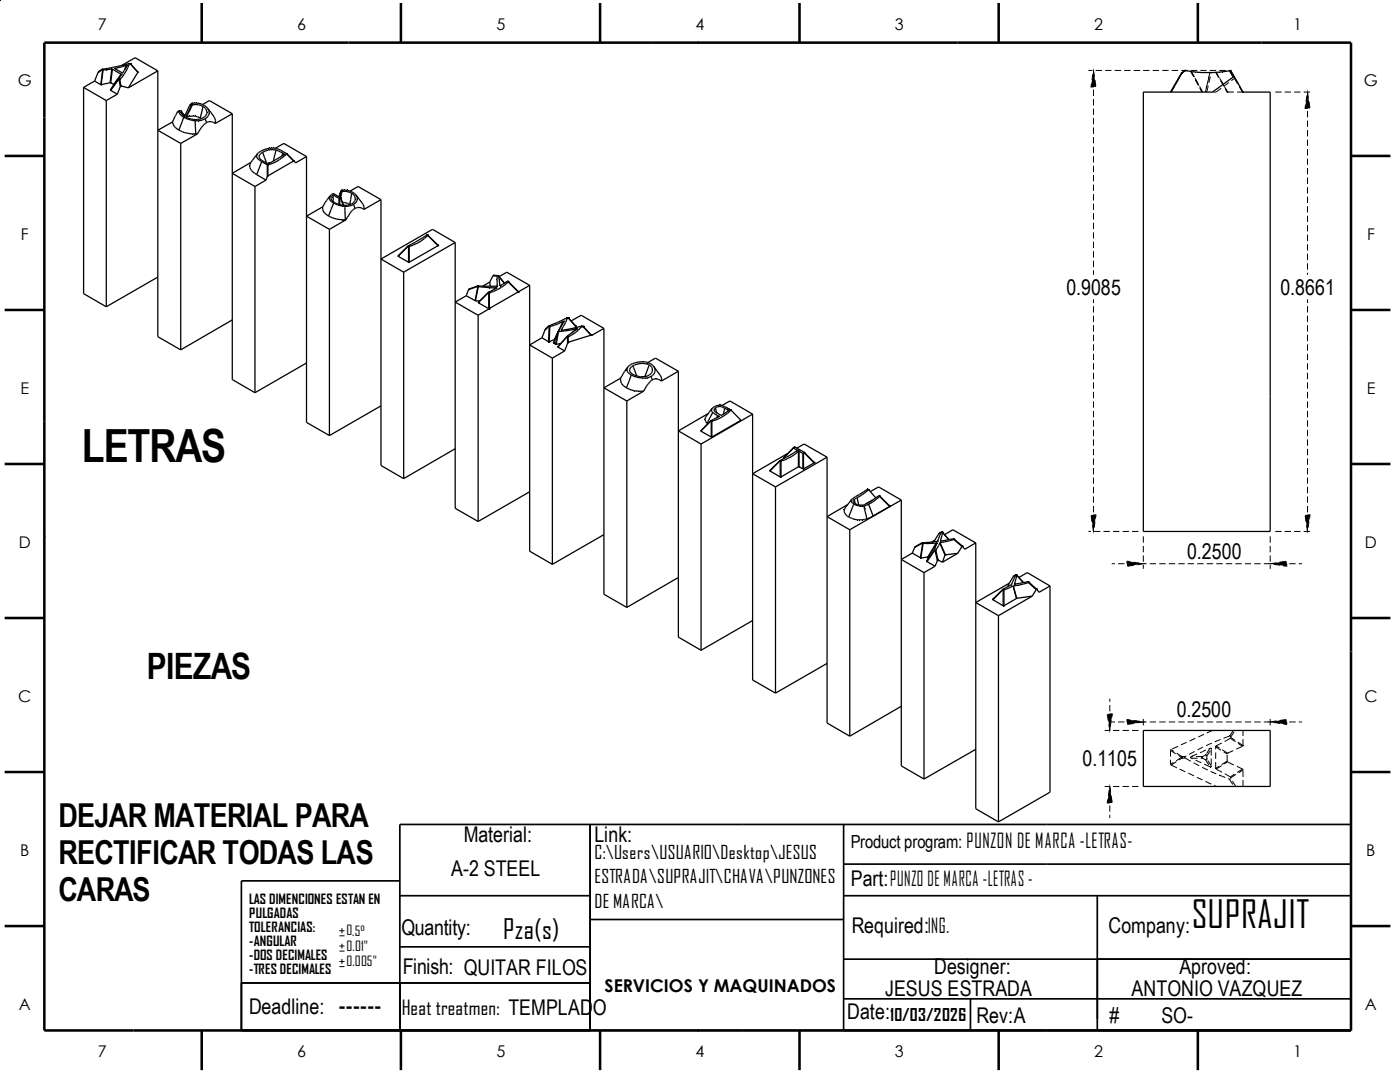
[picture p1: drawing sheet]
<svg xmlns="http://www.w3.org/2000/svg" width="279mm" height="216mm" viewBox="0 0 279 216" stroke-linecap="round" stroke-linejoin="round" font-family="sans-serif">
<defs><g id="words">
<text font-size="9.1" x="16.3" y="92.2">LETRAS</text>
<text font-size="7.5" x="237.9" y="185.2">SUPRAJIT</text>
<text font-size="7.3" x="29.3" y="135.6">PIEZAS</text>
<g font-size="6.6">
<text x="11.7" y="165.1">DEJAR MATERIAL PARA</text>
<text x="11.7" y="172.4">RECTIFICAR TODAS LAS</text>
<text x="11.7" y="179.7">CARAS</text>
</g>
<text font-size="5.4" x="100.4" y="187.4">Pza(s)</text>
<g font-size="4.3">
<text x="212.8" y="58.8">0.9085</text>
<text x="255.5" y="58.8">0.8661</text>
<text x="236.9" y="111.5">0.2500</text>
<text x="234.8" y="143.1">0.2500</text>
<text x="216" y="152.9">0.1105</text>
<text x="92.5" y="168.1">Material:</text>
<text x="118.7" y="168.1">Link:</text>
<text x="90" y="174.8">A-2 STEEL</text>
<text x="169.8" y="176.8">Part:PUNZO DE MARCA -LETRAS -</text>
<text x="80.1" y="186.6">Quantity:</text>
<text x="170" y="186.2">Required:ING.</text>
<text x="221.2" y="186.2">Company:</text>
<text x="80.4" y="194.4">Finish: QUITAR FILOS</text>
<text x="186.4" y="194.4">Designer:</text>
<text x="235.4" y="194.4">Aproved:</text>
<text x="49.7" y="202.3">Deadline: ------</text>
<text x="169.1" y="203.4">Date:</text>
<text x="176.7" y="198.7">JESUS ESTRADA</text>
<text x="225.8" y="198.7">ANTONIO VAZQUEZ</text>
<text x="194.9" y="204.1">Rev:A</text>
<text x="221.4" y="204.1">#</text>
<text x="231.8" y="204.1">SO-</text>
</g>
<text font-size="4" x="80.2" y="202.4">Heat treatmen: TEMPLADO</text>
<g font-size="3.7">
<text x="118.7" y="171.4">C:\Users\USUARIO\Desktop\JESUS</text>
<text x="118.7" y="176.3">ESTRADA\SUPRAJIT\CHAVA\PUNZONES</text>
<text x="118.7" y="181.1">DE MARCA\</text>
</g>
<text font-size="3.6" x="169.8" y="169.2">Product program: PUNZON DE MARCA -LETRAS-</text>
<text font-size="3.5" x="120.6" y="198">SERVICIOS Y MAQUINADOS</text>
<text font-size="3.4" x="177.7" y="203.7">10/03/2026</text>
<g font-size="3.2">
<text x="19.5" y="5.9">7</text>
<text x="59.3" y="5.9">6</text>
<text x="99.1" y="5.9">5</text>
<text x="138.8" y="5.9">4</text>
<text x="178.6" y="5.9">3</text>
<text x="218.4" y="5.9">2</text>
<text x="258.1" y="5.9">1</text>
<text x="3.6" y="17.1">G</text>
<text x="272.2" y="17.1">G</text>
<text x="4.1" y="47.9">F</text>
<text x="272.8" y="47.9">F</text>
<text x="4.1" y="78.6">E</text>
<text x="272.8" y="78.6">E</text>
<text x="3.7" y="109.3">D</text>
<text x="272.4" y="109.3">D</text>
<text x="3.6" y="140.1">C</text>
<text x="272.3" y="140.1">C</text>
<text x="4" y="170.8">B</text>
<text x="272.7" y="170.8">B</text>
<text x="3.8" y="201.5">A</text>
<text x="272.4" y="201.5">A</text>
<text x="19.5" y="210.9">7</text>
<text x="59.3" y="210.9">6</text>
<text x="99.1" y="210.9">5</text>
<text x="138.8" y="210.9">4</text>
<text x="178.6" y="210.9">3</text>
<text x="218.4" y="210.9">2</text>
<text x="258.1" y="210.9">1</text>
</g>
<g font-size="2.7">
<text x="49.7" y="183.2">PULGADAS</text>
<text x="49.7" y="180.4">LAS DIMENCIONES ESTAN EN</text>
<text x="49.7" y="191.6">-DOS DECIMALES</text>
<text x="49.7" y="188.8">-ANGULAR</text>
<text x="49.7" y="186">TOLERANCIAS:</text>
<text x="69.1" y="186.6">0.5°</text>
<text x="69.1" y="189.7">0.01&quot;</text>
<text x="49.7" y="194.4">-TRES DECIMALES</text>
<text x="69.1" y="192.8">0.005&quot;</text>
</g>
</g></defs>
<g fill="#000">
<path d="M19.4 14.4h.2zM19.5 14.3l.1 .1zM19.5 14.2l.1 .2zM19.6 14.2v.1zM20.1 16.9v.1zM20.2 16.9v.1zM20.2 16.9l-.1 .1zM20.4 13.7v.1zM20.3 13.7l.1 .1zM20.3 13.8h.1zM20.4 13.8l.1 .1zM20.2 13.8h.2z"/>
<path d="M20.4 13.8h.1zM20.3 13.9l.1-.1zM20.4 13.9l-.1 .1zM20.5 13.9l-.1 .2zM20.5 13.9v.2zM21.2 13.9v.2zM21.4 13.7v.1zM21.8 13.8v.2zM22.1 16.4l-.1 .1zM22 16.4v.1zM22.1 16.4v.1zM22.1 18l-.1 .1z"/>
<path d="M21.9 18.1l.2-.1zM21.9 18h.2zM22.1 18l.1-.1zM21.9 17.9h.2zM22.1 17.9l.1 .1zM22.3 13.7v.1zM22.4 13.7v.1zM22.4 13.5l.1 .1zM22.7 16.9l.1 .1zM22.7 16.9h.1zM22.6 16.9h.1zM22.7 16.9l.1-.1z"/>
<path d="M22.8 16.8h-.1zM22.7 16.8h.1zM22.9 13.5v.2zM22.8 13.6l.1 .1zM22.9 13.7h.2zM22.8 13.7h.1zM22.9 13.7l.2-.1zM22.9 13.8v-.1zM22.9 13.5l.1 .1zM23.5 13.3v.1zM23.5 15.8l.2-.1zM23.7 15.7h.1z"/>
<path d="M23.6 15.8l.1-.1zM23.6 15.9l.1-.1zM23.7 13.5l.1 .1zM23.8 15.8l-.1 .2zM23.8 15.8v.2zM23.9 15.8v.2zM23.9 15.8l.1 .2zM23.9 17.2l.1 .1zM23.9 17.1l.1 .1zM24 17l.1 .1zM24 17.1h.1zM24 17.1l.1 .1z"/>
<path d="M24.1 17v.1zM24.1 17.1v.2zM24.2 14.8l.1-.1zM24.2 14.9h.1zM24.2 14.9l.1-.1zM24.1 14.9h.1zM24.3 14.8l-.1 .1zM24.3 14.7l-.1 .2zM24.4 14.5l-.1 .1zM24.4 15.4l.1 .1zM24.4 14.5v.1zM24.4 14.5l.1 .1z"/>
<path d="M24.5 14.5v.1zM24.5 14.5l.1 .1zM24.6 13v.1zM24.8 14.8l.1 .1zM24.8 14.1h.1zM25.1 13.6l.1 .1zM25.1 14.2l.2 .1zM25.1 12.9l.1 .1zM25.2 12.9v.1zM25.3 12.9v.1zM25.3 13h.1zM25.4 12.9l-.1 .1z"/>
<path d="M25.4 13.1h.1zM25.2 13.1h.2zM25.4 13.1l.1-.1zM25.4 13.1v-.1zM25.5 13.5l.1 .1zM25.7 12.6v.1zM25.7 12.5v.2zM25.9 12.6l-.1 .1zM25.8 12.6v.1zM25.8 12.5v.2zM25.8 12.7h.2zM25.7 12.7h.1z"/>
<path d="M25.8 12.7l.1-.1zM25.7 12.8l.1-.1zM26.1 12.7h-.1zM26.1 12.6l-.1 .1zM26.2 12.7l-.2 .1zM26.1 12.7l-.1 .1zM26.1 12.8l.1-.1zM26.2 12.7l-.1 .1zM26.1 12.7v.1zM26.1 12.8h.1zM26 12.8h.1zM26 12.9l.1-.1z"/>
<path d="M27.5 14.4l.1-.1zM27.6 14.4h.1zM27.4 14.4h.2zM217.6 17.4h.1zM218.2 14.1l.5 3.3h-1zM218.2 13.5l-.1 .6zM218.2 13.5l.1 .6zM235.7 14.4l.1 .1zM235.7 14.5l.1 .1zM235.8 14.4v.2zM235.8 14.6l.1 .1zM235.8 14.6v.1z"/>
<path d="M235.8 14.4v.1zM235.8 14.5l.2-.1zM235.9 14.4l-.1 .2zM235.9 14.6l.1-.1zM235.9 14.4v.2zM236.5 13.9v.2zM236.5 14.1v.1zM237.2 14.2v.1zM238.6 14.4v.1zM239.3 14.4v.2zM239.9 14.5v.1zM240.6 14.5v.1z"/>
<path d="M241.3 14.5v.1zM242 14.5v.1zM242.7 14.4v.2zM243.4 14.4v.1zM244.1 14.3v.1zM244.7 14.2v.2zM245.4 14.1v.1zM245.5 14.1v.1zM245.6 14.1v.1zM245.6 13.9v.2zM246.1 15.2v.2zM246.2 15.2v.1z"/>
<path d="M246.3 15.2v.2zM246.3 15.4l.1-.1zM246.4 15.5l.1-.1zM246.6 15.8l.1-.1zM260.9 18.4l.6 3.2h-1.1zM260.9 17.8v.6zM34.4 24.8h.1zM34.5 23.7l.2 .1zM34.7 25.3l.1-.1zM34.9 23h.2zM35.1 25.5l-.1 .1zM35.1 22.8v.1z"/>
<path d="M35.1 22.7h.1zM35.3 25.8v-.1zM35.3 22.4h.1zM35.5 22.1l.1 .2zM35.5 22.1l.1 .1zM35.6 22l.1 .1zM35.6 22.1h.1zM35.7 22.1l.1 .1zM35.6 22.3h.1zM35.7 22v.1zM35.8 22v.1zM35.7 22l.1 .1z"/>
<path d="M35.6 22.6h.2zM35.8 22.9l.1-.1zM36 26.1v.1zM36.1 22v.1zM36.2 22l-.1 .1zM36.2 22.2l.1-.1zM36 22.2h.2zM36 22.5h.2zM36.2 23.2v-.1zM36.2 22.8l.1-.1zM36.2 22.5l.1-.1zM36.2 22.5h.2z"/>
<path d="M36.4 26.3v.1zM36.4 22.9v.1zM36.4 22.9v.2zM36.7 23.2v.1zM36.7 23.2h.1zM37.1 23.2l.2-.1zM37.2 23.2l-.1 .1zM37 23.3l.2-.1zM37.2 23.2v.2zM37.3 26.5l-.1 .2zM37.3 23.5v.1zM37.5 23.8v.1z"/>
<path d="M37.5 22.1l.1 .1zM37.7 26.6l-.1 .2zM37.8 23.7l-.1 .1zM37.8 23.7v.1zM37.8 20.9l.1 .1zM37.9 23.1v.1zM37.8 21.9l.1 .1zM37.9 20.8l.1 .1zM38 23.9v.1zM38.1 20.7v.1zM38.1 26.7v.1zM38.2 21.4h.1z"/>
<path d="M38.2 23.7l-.1 .2zM38.2 20.5l.1 .1zM38.3 20.6l.1 .1zM38.1 20.6l.2 .1zM38.3 20.7h.1zM38.3 20.5v.1zM38.2 20.9h.1zM38.2 21l.1-.1zM38.4 20.8l-.1 .1zM38.3 20.9v.1zM38.4 20.9l-.1 .1zM38.4 20.9v.1z"/>
<path d="M38.4 26.7v.1zM38.5 24l-.1 .2zM38.6 23.8v.2zM38.7 23v.2zM38.7 26.7v.1zM38.8 20.4v.2zM38.8 20.7v.2zM39 23.1v.1zM39 23.9v.1zM39.2 20.7v.2zM39.3 20.4v.2zM39.4 23.2v.1z"/>
<path d="M39.4 23.8l.1 .2zM39.6 24.1v.1zM39.7 20.8l-.1 .1zM39.6 26.2h.1zM39.8 23.8l.1 .1zM39.9 20.5v.2zM39.8 25.7l.2 .1zM40 24v.2zM40.1 23.6l.1-.1zM40.2 20.9l-.1 .1zM40.1 20.9v.1zM40.2 23.7l.1 .1z"/>
<path d="M40.4 23.9l.1 .1zM40.3 25.1h.2zM40.6 24.8h.1zM40.9 21.3l-.1 .1zM40.9 23.3v.1zM40.9 23.3l.1 .1zM40.8 24.6l.1 .1zM41 21.7l.1-.1zM41 23.9h.1zM41 24.5l.1 .1zM41.1 23l.1 .1zM41.2 21.2l-.1 .1z"/>
<path d="M41.1 23.6l.1 .1zM41.2 21.9h.1zM41.2 21.9l.1-.1zM41.2 22.7l.2 .1zM41.3 22.4h.1zM41.4 23.3l.1 .1zM41.4 24.3v.1zM41.4 21.6l.2-.1zM41.5 24.2l.1 .1zM41.6 23l.1 .1zM41.7 22l.1-.1zM41.7 22.4h.2z"/>
<path d="M41.7 22.7h.2zM41.7 24.1v.2zM42 24.1v.2zM42.2 24.2v.1zM42.7 24.3l-.1 .1zM42.8 23.5l.1-.1zM43 24h.1zM49.7 33.1h.1zM49.7 33.4h.2zM49.8 32.7l.1 .1zM49.9 33.8l.1-.1zM50.1 34.1l.1-.1z"/>
<path d="M50.5 34.3l-.1 .1zM50.4 34.4l.1-.1zM50.8 31.4l.1 .1zM50.8 34.6v.1zM51.1 31.4h.1zM51.1 31h.1zM51.3 30.6h.1zM51.4 31.8l.1-.1zM51.5 30.4h.1zM51.6 31.1l.1 .1zM51.6 31.2h.1zM51.6 31.5h.1z"/>
<path d="M51.7 30.7l.1 .2zM51.7 30.8l.1 .1zM51.9 32l-.1 .1zM51.8 30.1l.1 .2zM52 30.5l.1 .1zM52.2 32h-.1zM52.4 29.8l.1 .2zM52.5 32.2v.1zM52.8 29.7l.1 .1zM52.9 30v.1zM53.3 29.5v.2zM53.4 32.9l-.1 .1z"/>
<path d="M53.3 35.2h.1zM53.4 32.7l-.1 .1zM53.4 32.7v.1zM53.4 32.9v.1zM53.4 32.9l.1 .1zM53.3 35.1h.1zM53.3 35.1l.1 .1zM53.5 32.7v.1zM53.5 32.9v.1zM53.4 35l.1 .1zM53.5 32.4v.2zM53.5 32.7l.1 .1z"/>
<path d="M53.6 29.8v.1zM53.5 29.8l.1 .1zM53.7 29.5v.1zM53.8 32.3v.2zM53.9 29.8v.1zM54.1 29.4v.1zM54.3 32.6v.2zM54.3 29.7v.1zM54.6 29.4v.1zM54.7 29.8v.1zM55.1 31.8v.2zM55.6 30l-.1 .1z"/>
<path d="M55.8 31.8l.1 .2zM55.9 31.4l.1 .1zM56 30.2v.1zM56 29.8v.2zM56.5 31.3l.1 .2zM56.8 30.8l.1 .1zM56.8 30.8h.1zM56.6 30.7l.2 .1zM56.8 30.8l.1-.1zM56.6 30.8h.2zM56.9 30.6l-.1 .1zM56.6 30.8l.2-.1z"/>
<path d="M57.2 30.7l.2 .1zM57.1 30.6l.1 .1zM57.2 30.7h.2zM57.2 30.7l.2-.1zM57.1 30.7h.1zM57.3 30.6l-.1 .1zM57.3 30.6h-.1zM58.6 32v.1zM58.8 32l-.1 .1zM58.7 32v.1zM58.7 32.2l.1-.1zM58.7 32.1l.1-.1z"/>
<path d="M65.6 39.6h.1zM65.7 39.1l.1 .1zM65.9 40h-.1zM65.9 39.5l.1 .1zM65.9 39.6h.1zM66 39.2h.1zM66.1 38.7l.1 .1zM66 40l.2-.1zM66.2 39l.1 .1zM66.4 38.5v.2zM66.4 38.5l.1 .2zM66.5 38.5v.1z"/>
<path d="M66.4 39.8l.1-.1zM66.4 39.5h.1zM66.6 38.5l-.1 .2zM66.5 38.5v.2zM67.7 39.6l-.1 .2zM67.7 39.6v.2zM67.6 38.7h.2zM67.8 39.6v.2zM67.8 39.6l.1 .2zM67.8 38.4h.1zM67.9 39.5l.2-.1zM68 39.5v.1z"/>
<path d="M68 39.5l.1 .1zM67.9 39.5h.1zM68 39.5h.1zM68 39.5l.1-.1zM68 39.2h.2zM67.9 38.5l.2 .1zM68 38l.1 .1zM68.2 38.6l.1 .1zM68.1 37.9l.1 .1zM68 38h.2zM68.2 38h.1zM68.1 38.2l.1-.1z"/>
<path d="M68.2 38.1h.1zM68.2 37.8v.1zM68.1 37.8l.1 .1zM68.1 37.9h.1zM68.2 38.1l-.1 .2zM68.2 38.3v-.1zM68.2 38.2v.1zM68.5 38.1v.1zM68.7 37.8v.1zM69 38.1v.1zM69.3 37.8v.2zM69.5 38.1l-.1 .2z"/>
<path d="M69.4 38.1v.2zM69.8 38l-.1 .1zM69.9 38.3l-.1 .1zM70.3 38.1l-.1 .2zM70.5 38.8l.1-.1zM70.8 38.5l-.1 .1zM70.8 39.2h.2zM70.9 39.8h.1zM70.9 39.8l.1-.1zM71 38.9l.1-.1zM71.2 39.1h.1zM71.3 39.4h.1z"/>
<path d="M71.3 39.7h.1zM71.3 39.7l.1 .1zM71.5 39.8l.2-.1zM260.3 21.7l.1-.1zM64.3 41.8h.1zM64.5 42.3h.1zM64.5 40.8l.1 .1zM64.8 42.5l-.1 .1zM64.9 42.8l.1-.1zM65.1 39.9l.1 .1zM65.2 43l.1-.1zM65.9 43.3l-.1 .1z"/>
<path d="M66.1 40.3h.1zM66.3 43.4l-.1 .2zM66.4 40h.1zM66.4 40.3h.1zM66.7 43.6l-.1 .1zM67 40.7l-.1 .2zM67.1 43.7v.1zM67.1 40.6v.1zM67.4 40.9v.1zM67.5 43.8v.1zM67.6 40.8v.1zM67.9 41l-.1 .1z"/>
<path d="M68 43.8v.1zM68.1 40.9l-.1 .1zM68.3 43.9v.1zM68.3 41.1v.1zM68.4 40.3v.1zM68.5 40.9v.2zM68.6 40.3v.1zM68.6 43.9v.1zM68.8 40.3v.1zM69 41v.1zM69.4 40.4l-.1 .2zM69.3 41.1l.1 .2z"/>
<path d="M69.3 41.1v.2zM69.4 40.9v.2zM69.6 40.5v.1zM69.5 42.9l.1 .1zM69.8 40.9v.1zM69.9 42.2l.1 .1zM69.9 42.3h.1zM70.1 40.7v.2zM70.1 40.7l.1 .2zM70.1 41v.1zM70.1 42.1v.1zM70.2 41.9l.1 .1z"/>
<path d="M70.5 40.5l.1 .1zM70.5 41.7l.1 .1zM70.7 40.2l.1 .1zM70.9 40h.1zM70.9 40.6h.1zM71 41.4v.1zM71.1 40.3h.1zM71.1 40.3l.1 .1zM71.2 41.3v.1zM71.2 40h.2zM71.2 40l.2 .1zM71.3 41.3l.1 .1z"/>
<path d="M71.6 41.3v.1zM71.8 41.3v.1zM72.5 40.6l-.1 .1zM72.6 41.2h.2zM79.4 51.1h.1zM79.3 51.1h.1zM79.3 51l.1 .1zM79.5 51.1l-.1 .1zM79.3 51.2l.2-.1zM79.3 51l.2 .1zM79.4 51l.1 .1zM81.3 49l.1 .1z"/>
<path d="M81.4 49.1h.2zM81.3 49.1h.1zM81.5 49l-.1 .1zM81.4 49.2v-.1zM81.4 49.1v.1zM81.5 49.1v.2zM81.5 52.3v.2zM81.6 49.2v.1zM81.6 52.4v.1zM81.6 52.3l.1 .2zM81.7 49.2v.1zM82.1 48.7l.1 .2z"/>
<path d="M82.1 48.7l.1 .1zM82.5 48.9v.1zM82.8 48.3l.1 .1zM83.2 48.6l.1 .1zM83.6 47.9l.1 .1zM84 48.1l.1 .1zM84.4 47.4l.1 .1zM84.7 47.6l.1 .1zM85.2 46.7v.2zM85.1 46.8l.1 .1zM85.3 46.7v.2zM85.4 46.9h.1z"/>
<path d="M85.4 46.9l.1-.1zM85.4 47l.1 .1zM85.4 47h.2zM85.3 46.9l.1 .1zM85.4 46.9l.2 .1zM85.4 46.9h.2zM85.3 46.9h.1zM85.5 46.9h-.1zM85.3 47l.1-.1zM87.4 48.9h.1zM87.3 49l.1-.1zM87.4 49l.1-.1z"/>
<path d="M87.3 49h.1zM87.4 49h.1zM87.3 48.9l.1 .1zM87.4 49l.1 .1zM93.4 57.7l.1 .1zM93.4 57.7h.2zM93.5 57.7h.1zM93.5 57.6l.1 .1zM93.6 57.6v.1zM95.2 57l.1 .1zM95.3 57.1l.1 .1zM95.3 57.1h.1z"/>
<path d="M95.2 57.1h.1zM95.3 57.1l.1-.1zM95.3 57.1l-.1 .1zM95.3 56.9v.2zM95.2 56.9l.1 .2zM95.2 57.2l.1-.1zM95.5 57.2l-.1 .1zM96.6 57.1v.1zM96.6 57.3v.1zM97.4 58.3h.1zM97.5 58.3l.1 .1zM97.3 58.3h.2z"/>
<path d="M97.5 58.3l-.1 .1zM97.5 58.3h.1zM97.5 58.4l-.1 .1zM97.6 58.4l-.1 .1zM97.6 58.4v.1zM97.7 58.4l-.1 .1zM97.7 58.4v.1zM97.8 57.4v.1zM97.8 57.4l-.1 .1zM97.8 57.1v.1zM98.3 54.9l.1 .1zM98.3 54.9h.1z"/>
<path d="M98.4 54.8v.1zM98.4 54.8l.1 .1zM98.5 58.2l.1 .1zM98.9 57.3v.1zM99 57.3v.1zM99 57.5l.1 .1zM99 57.5h.1zM98.9 57.4l.1 .1zM99 57.4h.1zM98.9 57.5l.1-.1zM99 57.4l-.1 .2zM99.1 57.3l-.1 .1z"/>
<path d="M99.1 55.8h.1zM99.2 57.1v.1zM99.2 57.1l.1 .1zM99.1 54.9l.1 .1zM99.1 55h.1zM99.1 56.4h.1zM99.1 57l.1 .1zM99.2 57.1h.2zM99.3 54.9v.1zM99.2 54.9l.1 .1zM99.3 57.8v.1zM99.4 54.9v.1z"/>
<path d="M99.6 55l-.1 .1zM99.6 54.9l-.1 .2zM99.4 55.1h.1zM99.7 56.3h.1zM99.7 57h.1zM99.7 57.1l.1-.1zM99.8 57l-.1 .1zM99.8 57v.1zM99.9 57v.1zM100 57.4l.1 .1zM100.3 56.7l.1 .1zM100.8 56.4v.2z"/>
<path d="M101.2 56v.1zM101.2 56l.1 .1zM101.3 56v.1zM101.4 56.2l.2 .1zM101.3 56.2h.1zM101.4 56.2h.2zM101.4 56.2l.2-.1zM101.3 56.3l.1-.1zM101.4 56.2l.1-.1zM103.5 58.1l-.1 .1zM103.4 58.1v.2zM103.5 58.1v.1z"/>
<path d="M103.3 58.3l.2-.1zM103.5 58.2h.1zM103.3 58.2h.2zM103.5 58.2l.1 .1zM103.3 58.2l.2 .1zM94.8 60v.2zM94.9 60l-.1 .2zM95.5 60.4l-.1 .1zM95.3 60.5l.2-.1zM95.3 60.4h.2zM95.5 60.4l.1-.1zM95.3 60.3h.2z"/>
<path d="M95.5 60.3l.1 .1zM95.4 60.2l.1 .1zM97.6 61.6v.1zM97.6 61.6l-.1 .1zM97.6 61.6l.1 .1zM97.6 61.5l.1 .1zM108.6 65.7l.2 .1zM108.7 65.7l.1 .1zM108.7 65.7h.1zM108.7 65.6l.1 .1zM108.8 65.6v.1zM109.4 64.9l.1 .1z"/>
<path d="M109.5 65l.1 .1zM109.4 65h.1zM109.4 65.1h.1zM109.5 65.1l.1-.1zM109.5 65.1l-.1 .1zM109.4 65.2l.1-.1zM109.5 68.2v.1zM109.5 68.2l-.1 .1zM109.6 68.2v.1zM109.6 68.2l-.1 .1zM109.6 65.2v.1zM109.7 65.2l-.1 .1z"/>
<path d="M109.7 65.2v.1zM110.4 64.7v.1zM110.4 68.5l.2-.1zM110.3 68.5l.1-.1zM110.3 68.4h.1zM110.4 68.4h.2zM110.4 68.4l.2 .1zM110.5 68.5h-.1zM110.4 68.5h.1zM110.7 64.9v.1zM110.6 67.6l.1 .1zM110.7 67.6v.1z"/>
<path d="M110.9 68.7v.1zM110.9 68.7l-.1 .1zM111 68.7v.1zM111 68.7l-.1 .1zM111.3 64.3v.2zM111.2 66.4l.1 .1zM111.2 69.3h.1zM111.3 69.3l.1-.1zM111.2 69.3l.1-.1zM111.3 69.2h.2zM111.2 69.2h.1zM111.3 69.2l.2 .1z"/>
<path d="M111.2 69.1l.1 .1zM111.3 69.1v.1zM111.3 69.2l.1 .1zM111.3 66.1h.1zM111.4 66.1l.1 .1zM111.4 66.1v.2zM111.5 66.2l-.1 .1zM111.5 64.6l.1 .1zM111.8 65.5v.1zM111.8 65.8l.2 .1zM112 65.9l.1-.1zM111.9 65.9h.1z"/>
<path d="M112.1 65.8l-.1 .1zM112 65.9l-.1 .1zM112 65.9v.1zM112.1 65.9l-.1 .1zM112.1 65.9v.1zM112.1 63.9l.1 .2zM112.1 64.9l.1 .1zM112.4 64v.1zM112.4 65.2h.2zM112.5 64v.1zM112.4 64l.1 .1zM112.5 64.2h.1z"/>
<path d="M112.5 64.1h.1zM112.4 64.2l.1-.1zM112.5 64.1l-.1 .1zM112.6 64l-.1 .1zM112.6 66v.2zM112.9 64.4h.1zM113.1 63.3v.2zM113 63.3l.1 .2zM113.2 63.3v.2zM113 67.1h.2zM113.2 67.1h.1zM113 67.2l.2-.1z"/>
<path d="M113.2 67.2l-.1 .1zM113.1 67.3l.1-.1zM113.2 63.5h.1zM113.2 63.5l.1-.1zM113.1 63.5h.1zM113.3 63.3l-.1 .2zM113.2 63.5h-.1zM113.3 67.2l-.1 .2zM113.3 67.2v.2zM113.2 68.4l.1 .1zM113.3 67.2l.1 .2zM113.2 68.3l.1 .1z"/>
<path d="M113.4 63.3v.1zM113.4 65.7v.1zM113.4 67.2v.2zM113.3 68.2l.1 .1zM113.2 68.2l.2 .1zM113.5 63.3l-.1 .1zM113.5 63.3l-.1 .2zM113.5 63.5v-.1zM113.5 63.3v.2zM113.5 63.5h.1zM113.3 63.5h.2zM113.5 63.5l.1-.1z"/>
<path d="M113.5 63.5h-.1zM113.7 66.7l.1 .1zM113.8 65.9v.1zM114.1 66.8l.1 .2zM114.4 66.2l.1 .1zM114.8 66.4l.1 .1zM114.9 65.1l.1-.1zM114.8 65.2l.1-.1zM114.9 65.1h.1zM114.8 65.1h.1zM114.9 65.1l.1 .1zM114.9 65.5v.1z"/>
<path d="M115 65.5v.1zM115.1 65.5v.1zM115.1 65.7h.1zM115.1 65.7l.1-.1zM115 65.6l.1 .1zM115.1 65.6h.1zM115.1 65.6l.1-.1zM115 65.7l.1-.1zM115.2 65.5l-.1 .1zM115.1 65.6l-.1 .1zM115.4 65.8l.1 .1zM115.4 65.8l.1 .2z"/>
<path d="M116 65v.1zM116.1 65.2h.1zM116.1 65.2l.1-.1zM116 65.2h.1zM116.1 65.1h.1zM116.2 65l-.1 .1zM116 65.2l.1-.1zM116.1 65.1l.1-.1zM116.1 65v.1zM116.1 65.1l-.1 .1zM116.4 65v.2zM116.4 65.2l-.1 .1z"/>
<path d="M116.5 65.1l-.1 .1zM116.4 65.2l.1-.1zM116.5 65l-.1 .2zM116.4 65.2h.1zM116.5 65.2l.1 .1zM116.5 65.2h.1zM116.3 65.2h.2zM116.5 65.2v-.1zM118 66.8v.1zM118 66.9l.1-.1zM118.1 66.8l-.1 .1zM118.1 66.8v.1z"/>
<path d="M123.7 76h.2zM124 74.9l.1 .1zM124.2 74.5h.2zM124.4 77.1l.1-.1zM124.3 77.1l.2-.1zM124.5 74l.1 .1zM124.7 73.9l.1 .1zM125 73.9h.1zM125 73.6h.1zM125.1 74.2l.1-.1zM125.1 73.3l.1 .1zM125.3 73.1v.1z"/>
<path d="M125.4 74.4l-.1 .1zM125.5 76.1l.1 .1zM125.5 72.8l.1 .1zM125.6 72.8v.1zM125.6 74.6v.1zM125.6 74.7v-.1zM125.5 73.7l.1 .1zM125.6 74.2h.1zM125.7 77.7v.2zM125.7 73.3l.1 .1zM125.9 73.1l.1 .1zM125.9 74.6l.1-.1z"/>
<path d="M126 74.5l-.1 .1zM126.5 75.1v.1zM126.6 78v.1zM126.6 72.3v.1zM126.5 72.7l.1 .2zM126.7 74.9l-.1 .1zM126.9 72.6v.1zM127 75.2v.2zM127 75v.1zM127 72.2l.1 .1zM127.4 75.1v.1zM127.5 75.4v.1z"/>
<path d="M127.5 75.4l-.1 .1zM127.5 78.1v.1zM127.5 72.1l.1 .1zM127.6 72.4v.2zM127.8 75.2v.1zM128.1 72.4v.1zM128.3 75.4v.2zM128.4 72.1v.1zM128.4 72.4v.1zM128.6 75.1v.2zM128.6 77.6h.1zM128.8 75.4v.2z"/>
<path d="M128.9 72.1v.1zM128.9 75.1v.1zM128.8 77.1l.1 .1zM129.1 74l.1 .1zM129.2 72.5v.1zM129.1 76.7l.1 .1zM129.2 75.4v.1zM129.3 72.2v.1zM129.3 75v.1zM129.4 72.6v.1zM129.3 76.4l.2 .1zM129.6 75.3l.1 .1z"/>
<path d="M129.7 74.8l.1 .1zM129.7 74.8h.1zM129.7 72.8v.1zM129.6 76.1l.1 .1zM129.8 75.9v.2zM129.9 74.5l.1 .1zM130 73l-.1 .1zM130.1 74.3l.1 .1zM130.2 73.2l-.1 .1zM130.1 73.3l.1-.1zM130.2 74l.1 .1zM130.2 73.8h.1z"/>
<path d="M130.2 73.8l.1-.1zM130.3 72.7l-.1 .2zM130.2 72.9l.1-.1zM130.2 74.9l.1 .1zM130.5 73.2l.1-.1zM130.5 74.7l.1 .1zM130.5 75.5l.1 .1zM130.6 73.4h.2zM130.6 74.4h.2zM130.6 74.4l.1 .1zM130.7 73.8l.2-.1zM130.7 74.1h.2z"/>
<path d="M130.7 75.5v.1zM131 75.5v.1zM131.2 75.5v.1zM131.5 75.6v.1zM131.8 75.7l-.1 .2zM131.8 75l.1-.1zM131.8 75l.2-.1zM132 75.5l.2-.1zM139.9 86l-.1 .1zM139.7 86.1l.2-.1zM139.7 86h.2zM139.9 86h.1z"/>
<path d="M139.7 85.9l.2 .1zM139.8 85.9h.1zM140.6 83.7h.1zM140.6 83.3l.2 .1zM140.7 83.3l.1 .1zM140.8 84.2v-.1zM140.7 84.2l.1-.1zM141.6 83.2l.1 .1zM141.8 83.9h.1zM141.7 83.9h.2zM141.9 83.9l.1 .1zM141.7 84h.2z"/>
<path d="M141.9 84l.1-.1zM141.9 84l-.1 .1zM141.9 87.2v.1zM141.9 81.9h.1zM141.9 81.7l.1 .1zM142 84l-.1 .2zM142 87.2v.1zM142 87.2l-.1 .1zM141.9 82.1l.1-.1zM141.9 82h.1zM141.9 81.6l.1 .1zM142 84.1v.1z"/>
<path d="M142 84.1l.1 .1zM142 87.2l.1 .1zM142.1 84v.2zM142.1 87.2v.1zM142.1 82.2l-.1 .1zM142.1 81.3l.1 .1zM142.4 83.7v.1zM142.4 83.7l.1 .1zM142.4 81.7l.1 .1zM142.4 81.8h.1zM142.5 81.5l.1 .1zM142.5 82h.1z"/>
<path d="M142.5 82.1l.1-.1zM142.6 81l.1 .1zM142.7 82.6l-.1 .1zM142.7 82.3l.1-.1zM142.8 82.2l-.1 .1zM142.8 80.9l.1 .1zM142.8 81.2l.1 .1zM142.9 83.4l.1 .1zM142.9 81.2v.1zM142.9 83.8l.1 .1zM142.9 81.2l.1 .1zM143 82.3l-.1 .2z"/>
<path d="M142.9 82.4h.1zM143 81.1v.1zM143 80.8l.1 .1zM143.1 81.1l.1 .1zM143.3 80.8v.1zM143.3 81v.2zM143.4 83.1l.1 .1zM143.4 83.1l.2 .1zM143.3 83l.1 .1zM143.4 83.1h.2zM143.3 83.1h.1zM143.4 83.1l.2-.1z"/>
<path d="M143.4 83.1l.1-.1zM143.5 81v.1zM143.5 80.7v.2zM143.7 83.4l.1 .1zM143.7 80.7v.2zM143.8 81v.1zM143.9 82.9l-.1 .1zM144 81l-.1 .2zM143.9 82.9v.1zM144 82.9v.1zM144 82.8v.2zM144 82.8l.1 .2z"/>
<path d="M144.2 81.1l-.1 .1zM144.4 81.2l-.1 .1zM144.4 82.6l.1 .1zM144.4 83l.1 .1zM144.5 81.2v.2zM144.6 81v.1zM144.7 81l-.1 .1zM144.9 82.3l.1 .1zM145.2 82.5h.1zM145.4 82h.1zM145.4 81.9l.1 .1zM145.2 81.9h.2z"/>
<path d="M145.4 81.9h.1zM145.4 81.9l.1-.1zM145.2 82l.2-.1zM145.5 81.8l-.1 .1zM153.5 94.1l.1-.1zM153.5 94l.1-.1zM153.6 93.9h.2zM153.5 93.9h.1zM153.6 93.9l.2 .1zM153.5 93.8l.1 .1zM155.5 91.9h.1zM155.6 91.9h.1z"/>
<path d="M155.5 91.8l.2 .1zM155.7 91.9v.1zM155.5 92l.2-.1zM155.7 91.9l-.1 .1zM155.6 92l.1-.1zM155.7 92v.1zM155.7 95.2v.1zM155.8 92l-.1 .1zM155.8 95.2v.1zM155.8 95.2l-.1 .1zM155.8 92v.1zM155.8 92l.1 .1z"/>
<path d="M155.8 95.2l.1 .1zM156.3 91.6v.1zM156.4 91.4h-.1zM156.3 91.4h.1zM156.4 91.4l.1-.1zM156.3 91.4l.1-.1zM156.3 91.3h.1zM156.4 91.3h.1zM156.4 91.3l.1 .1zM156.3 91.2l.1 .1zM156.9 91.2l.1 .2zM157.3 91.4l.1 .2z"/>
<path d="M158 91.1h.1zM158 91.1l.1 .1zM158.2 89.3l.1 .1zM158.3 89.4h.2zM158.2 89.4h.1zM158.3 89.4l.2-.1zM158.2 89.2l.2 .1zM158.2 89.5l.2-.1zM158.4 89.4l.1-.1zM158.4 90.4v.1zM158.5 89.1v.1zM158.6 89.1v.1z"/>
<path d="M158.7 89.1l-.1 .1zM158.7 90.6l.1 .1zM159.1 89.9l.1 .1zM159.1 89.9l.2 .1zM159.1 89.9h.2zM159 89.8l.1 .1zM159.1 89.9l.2-.1zM159 89.9h.1zM159.1 89.8h.2zM159.1 89.8l.1-.1zM159.1 89.8l-.1 .1zM159.3 90v.1z"/>
<path d="M159.3 89.9l.1 .1zM159.3 93l.1 .1zM159.4 89.9v.1zM159.4 93v.1zM159.5 89.9v.1zM159.5 93v.1zM160.2 90.6l.1-.1zM160.3 90.5v.1zM160.3 93.6v.1zM160.3 93.6l-.1 .1zM160.3 90.5l.1 .1zM160.3 93.6l.1 .1z"/>
<path d="M160.4 90.5v.1zM160.5 90.3l.1 .1zM160.4 90.3h.1zM160.5 90.3h.1zM160.5 90.3l.1-.1zM162.6 92.2l-.1 .1zM162.5 92.3l.1-.1zM162.5 92.3l.1 .2zM162.4 92.4l.1-.1zM162.5 92.3h.1zM162.4 92.3h.1zM162.5 92.3l.1 .1z"/>
<path d="M162.4 92.2l.1 .1zM169.7 100h.1zM169.8 99.7h.1zM169.8 99.6l.1 .1zM170.1 99.4l.1 .1zM170.1 99.8l.2 .1zM170.5 99.5v.1zM170.4 99.5l.1 .1zM170.5 99.4l.1 .2zM170.6 99.4v.1zM170.7 99.3l.1 .1zM170.9 99.4l.1 .1z"/>
<path d="M172.3 98.2v.1zM172.6 98.3l.1 .1zM173.1 97.5v.2zM173.1 97.5v.1zM173.2 97.5v.1zM173.1 97.5l.1 .1zM173.3 97.5l-.1 .1zM173.8 100l.1 .1zM174.6 99.4l.1 .2zM174.8 99.7l.1 .1zM175.6 99l.1 .1zM175.4 99h.2z"/>
<path d="M175.6 99h.1zM175.6 99l.1-.1zM175.6 99v-.1zM175.6 98.8v.2zM168.4 102.2l.1-.1zM168.4 102.1h.1zM168.4 101.7h.1zM168.4 102.4l.2-.1zM168.5 102.6l.2-.1zM168.5 101.3h.2zM168.6 101.3h.1zM169 102.9l-.1 .1z"/>
<path d="M168.8 103l.2-.1zM169.1 103l-.1 .1zM169.2 103.1l-.1 .1zM169.4 100.4l.1 .1zM169.5 103.3v.1zM169.8 103.3l-.1 .2zM170 103.4l-.1 .1zM169.9 100.4l.1-.1zM169.9 100.3h.1zM170.2 100.4l-.1 .1zM170.2 103.5l-.1 .1zM170.1 100.1h.2z"/>
<path d="M170.3 100.4l.1-.1zM170.6 103.6v.2zM170.6 100.7v.1zM171.1 103.7v.1zM171.2 100.9v.1zM171.2 100.9l-.1 .1zM171.6 103.7v.1zM171.7 100.8v.1zM171.7 101v.1zM172 100.8v.1zM172.1 103.7v.1zM172.1 101v.1z"/>
<path d="M172.3 103.7v.1zM172.3 100.8l.1 .1zM172.4 101.2l.2-.1zM172.3 101.2l.1-.1zM172.4 101.1h.2zM172.5 101.5h.1zM172.4 101.5h.1zM172.5 101.5l.1-.1zM172.6 103.6v.2zM172.6 100.9l.1 .1zM172.8 103.6v.1zM172.9 100.5l.1 .1z"/>
<path d="M172.9 100.8v.2zM173.3 103.4l.1 .1zM173.8 103.2l.1 .1zM174 103.1l.1 .1zM174.1 100.2l.1 .1zM177.5 101l.1-.1zM177.5 101l.2-.1zM177.5 101l.2 .1zM177.5 101l.1 .1zM177.6 101l.1-.1zM177.5 101h.1zM177.6 101h.1z"/>
<path d="M182.4 109.1l.1 .1zM182.5 109.1v.1zM182.5 109.1h.1zM182.5 109l.1 .1zM183.7 111.3v.2zM183.8 111.3v.2zM184 108.2l.1 .1zM184.1 108.3v.1zM183.9 108.3h.2zM184.1 108.3l.1 .1zM183.9 108.4l.2-.1zM184.1 108.3h.1z"/>
<path d="M184.1 108.3l-.1 .1zM184 108.4l.1-.1zM184.1 108.2v.1zM184.2 108.4l-.1 .1zM184.2 108.4v.1zM184.8 112.1h.2zM185 112.1l.1-.1zM184.8 112h.2zM185 112h.1zM184.9 112.1h.1zM185.1 108.2v.2zM185.1 108.5v.1z"/>
<path d="M185.2 111v.2zM185.3 111l-.1 .2zM185.3 111.2l.1 .1zM185.3 111.2h.1zM185.1 111.2h.2zM185.3 111.2l.1-.1zM185.3 111.1v.1zM185.3 111.2l-.1 .1zM185.3 111.2v-.1zM185.3 111v.2zM186 108.4v.1zM186.1 108.2v.1z"/>
<path d="M186.4 109.8h.1zM186.5 109.8l.1-.1zM186.5 109.8l-.1 .1zM186.4 109.9l.1-.1zM186.5 109.3h.1zM186.6 109.8v.1zM186.7 109.9l-.1 .1zM186.7 109.9v.1zM186.7 109.8l.1 .1zM186.6 108.8l.2 .1zM186.9 108.2v.2zM187 108.3l-.1 .1z"/>
<path d="M186.9 108.4h.2zM186.8 108.4h.1zM186.8 108.5l.1-.1zM187 109.4h.2zM187.1 108v.2zM187.1 108l.1 .1zM187 111.8h.1zM186.9 111.8h.2zM187 107.9l.1 .1zM187 111.7l.1 .1zM187.1 111.6l.1 .2zM187.1 111.7l.1 .1z"/>
<path d="M187 111.7l.2 .1zM187.2 111.6v.1zM187.2 111.7v.1zM187.2 107.4h.1zM187.3 106.3l.1 .1zM187.4 106.3l.1 .1zM187.5 108.2v.1zM187.4 108.2l.1 .1zM187.5 108.3l.2 .1zM187.5 106.8h.1zM187.5 108.2l.1 .1zM187.6 107.9h.1z"/>
<path d="M187.7 107.9h.1zM187.7 107.9l-.1 .1zM187.8 107.8l-.1 .1zM187.7 107.9v.1zM187.7 107.9v.2zM187.8 107.9l-.1 .2zM187.8 107.9v.2zM187.8 107.4h.2zM187.8 106l.1 .2zM187.8 106.1l.1 .1zM187.9 106v.2zM188 106v.2z"/>
<path d="M187.9 106l.1 .2zM188 106.8h.1zM188.1 106.2h.1zM188 106.3l.1-.1zM188.2 106.1l-.1 .1zM188.6 108.1v.1zM188.6 107.8v.1zM188.6 110.6v.1zM188.5 110.7h.1zM188.6 110.7l.1 .1zM188.6 110.6l.1 .1zM189.4 107.7l.1 .1z"/>
<path d="M189.5 107.9v.1zM190.3 107.4v.1zM190.4 107.4l-.1 .1zM190.4 107.7l.1 .1zM190.5 107.6l.1 .1zM190.3 107.6h.2zM190.5 107.6h.1zM190.5 107.6l.1-.1zM190.5 107.5v.1zM191.9 108.9l.1 .1zM191.9 109h.1zM192 108.9v.1z"/>
<path d="M192.2 108.9l-.1 .1zM192.1 108.9v.1zM192.1 109l.1-.1zM198.1 119.6l-.1 .2zM198.1 119.6l-.1 .1zM198 119.7l.1-.1zM198.1 119.6l.1-.1zM198 119.6h.1zM198.1 119.6h.1zM198 119.5l.1 .1zM198.1 119.6l.1 .1zM200 117.6h.1z"/>
<path d="M200.1 117.6h.1zM200.1 117.5l.1 .1zM200 117.5l.2 .1zM200.2 117.6v.1zM200 117.6h.2zM200 117.7l.2-.1zM200.1 117.7l.1-.1zM200.2 117.7v.1zM200.3 117.7l-.1 .1zM200.3 117.7v.1zM200.3 117.7l.1 .1zM200.7 117.3v.1z"/>
<path d="M201 117.5v.1zM201.2 117l.1 .1zM201.6 117.2v.1zM201.8 116.7l.1 .1zM201.7 116.6l.1 .1zM202 116l.1 .1zM202.2 116.8v.1zM202.1 116.8l.1 .1zM202.2 114.9l.1 .1zM202.2 114.9h.1zM202.3 115.4h.1zM202.3 116.5h.2z"/>
<path d="M202.5 116.5h.1zM202.4 116.6l.1-.1zM202.6 116.4l-.1 .1zM202.5 116.5l-.1 .2zM202.5 116.5v.2zM202.6 116h.2zM202.6 114.6l.1 .1zM202.7 114.6v.1zM202.8 114.6v.1zM202.8 115.4h.1zM202.9 114.6l-.1 .1zM202.8 119.3l.1 .1z"/>
<path d="M202.9 114.8l.1-.1zM203 114.7l-.1 .1zM202.9 114.8h.2zM202.8 114.8h.1zM203.3 116.8v.1zM203.4 116.4l.1 .1zM204.3 116.2v.2zM205.1 116v.1zM205.2 116v.1zM205.3 116.2v.1zM205.3 116.2l.1 .1zM205.3 116.2h.1z"/>
<path d="M205.1 116.2h.2zM205.3 116.2l.1-.1zM205.3 116.1h.1zM205.4 116l-.1 .1zM206.8 117.5v.1zM206.7 117.5l.1 .1zM206.9 117.4v.2zM206.8 117.4l.1 .2zM207 117.5l-.1 .1zM217.7 102.7h1l-.5 3.3zM218.2 106v.6zM218.1 106l.1 .6z"/>
<path d="M218.7 102.7h.1zM224.8 111.9l.1 .1zM224.9 112l3.3 .5-3.3 .5zM228.2 112.4l.6 .1zM228.2 112.5h.6zM253.5 112.5l3.3-.5v1zM252.9 112.5l.6 .1zM252.9 112.5l.6-.1zM256.8 113l.1 .1zM260.4 102.7h1.1l-.6 3.3zM260.9 106v.6zM200.2 120.9v.1z"/>
<path d="M200.3 120.9v.1zM200.3 120.9l-.1 .1zM200.3 120.9l.1 .1zM221.5 156.9l.5 3.3h-1zM221 142.5h1l-.5 3.3zM221.5 145.8v.5zM221.4 145.8l.1 .5zM221.5 156.4v.5zM222 142.5l.1-.1zM224.8 143.5l.1 .1zM224.9 143.6l3.3 .5-3.3 .5zM228.2 144l.6 .1z"/>
<path d="M228.2 144.1h.6zM233.6 152.7l.1-.1zM236.5 151.2l-.1 .1zM237.6 151h.1zM237.6 150.9l.1 .1zM239.9 151.2l-.1 .1zM239.8 151h.1zM239.9 150.9v.1zM240.7 151.6h.1zM240.8 150.7h.1zM241.6 153l.1 .1zM241.7 153h.1z"/>
<path d="M245.5 155.4l.1 .1zM248 148.8l.1 .1zM253.5 144.1l3.3-.5v1zM252.9 144.1h.6zM252.9 144.1l.6-.1zM256.8 144.6l.1 .1zM220.9 160.3l.1-.1zM220.9 160.2v.1z"/>
</g>
<g fill="none" stroke="#000" stroke-width=".25">
<path d="M16.7 17.4l4.5 2.7M16.7 17.4v41.2l4.5 2.6M18.9 16.2l-2.2 1.2M18.9 16.2l1.2 .7M19.6 14.5l-.7 1.7M19.6 14.4h.1M19.6 14.4v.1M19.6 14.3h.1M19.6 14.3v.1M20.1 16.9h.1M20.2 16.9h.1M20.4 13.8h.1"/>
<path d="M20.4 13.8v.1M20.4 13.8l-.8 .5M20.4 13.9h.1M20.4 13.9l-.8 .6M20.5 13.9h.1M20.5 13.9l-.4 3M20.6 13.9l-.4 3M22 16.5h.1M22 16.5l-1.8 .4M22.1 16.5h.1M22.1 18h.1M22.1 17.9h.1"/>
<path d="M22.1 17.9v.1M22.1 18l1.3 .8M22.1 16.5l.6 .3M22.3 13.8h.1M22.3 13.8l-1.8 .1M22.3 13.8l-.3 2.7M22.4 13.8l1.8 1M22.4 13.8l-.3 2.7M22.7 16.9h.1M22.7 16.8h.1M22.7 16.8v.1M22.7 16.9l-.6 1"/>
<path d="M22.9 13.7h.1M23 13.6l-.1 .1M23 13.6l.1 .2M23.4 18.8l-2.2 1.3M23.7 15.7h.1M23.7 15.8l-1.6 2.2M23.7 15.8h.1M23.7 15.7l-1.6 2.2M23.7 15.8l.3 1.5M23.8 15.8h.1M23.9 15.8h.1M23.9 15.8l.2 1.3"/>
<path d="M24 17.3h.1M24 17.3l-.6 1.5M24.1 17.1h.1M24.1 17.1l-.1 .2M24.1 17.1l1.5 .4M24.2 14.8h.1M24.2 14.8v.1M24.2 14.8l-1.5 2M24.2 14.9h.1M24.2 14.9l-.5 .8M24.2 14.9l-1.5 2M24.3 13.1l2.7-1.6 4.5 2.6"/>
<path d="M24.4 14.5h.1M25.2 13h.1M25.2 13l-2.2 .6M25.2 13l-.4 .9M25.3 13h.1M25.3 13l.1 .1M25.4 13.1h.1M25.4 13.1l-.9 1.4-1.6-.8M25.7 12.7h.1M25.7 12.7l-5.3 1.1M25.8 12.7h.1M25.8 12.7h.2"/>
<path d="M25.8 12.7l-.7 1.5-1.2 1.6M25.8 12.7l.3 .1M26 12.7h.1M26 12.7l.1 .1M26.1 12.8h.1M26.1 12.8l1.4 1.6M27.5 14.4l-1.9 3.1M27.6 14.4h.1M27.6 14.4h-.1M31.5 14.1v53.1l4.6 2.6M31.5 14.1l-5.9 3.4M235.8 14.6h.1"/>
<path d="M235.8 14.6l-2.2 3.8M235.8 14.5h.1M235.8 14.5v.1M235.8 14.5l.1 .1M235.9 14.6h.1M235.9 14.6l-2.2 3.8M236.5 14.1h.1M236.5 14.1l-.7 .4M236.6 14.1a24.3 24.3 0 0 0 8.8 0M236.6 14.1l-.7 .5M245.4 14.1l.7 1.3M245.6 14.1h.1"/>
<path d="M245.6 14.1h-.2M245.6 14.1l.9 1.4M246.1 15.4h.1M246.1 15.4l-4.1 3h-13.8v87.6h25.3v-87.6h-5.4l-1.6-2.9M246.1 15.4h.2M246.3 15.4h.1M246.3 15.4l.2 .1M21.2 20.1v41.1M34.4 24.3a2.2 2.2 0 0 0 1.3 1.7M34.4 24.3l-2.9 1.7 4.6 2.6M35.3 22.4l-.9 1.9M35.7 22.1h.1"/>
<path d="M35.7 22.1l-.4 .3M35.7 22.1v.2a2.45 2.45 0 0 0 1.8 1.5l1.4 .3M35.7 26l.7 .3a7.2 7.2 0 0 0 3 .4M35.8 22.1h.1M35.8 22.1h.3M36.1 22.1h.1M36.1 22.1a2.74 2.74 0 0 0 2.9 1.8l1.2-.2M36.1 28.6v41.2M36.2 22.2h.1M36.2 22.2l.2 .3M36.4 22.5l.5 .8M36.4 22.5l.5 .7"/>
<path d="M36.7 23.4l-1 2.6M37 22.8l.1 .4M37 22.8l-.3 .2M37.1 23.2h.1M37.2 23.2h.1M37.3 23.2h.6a3.1 3.1 0 0 1 2.1 .3M37.8 21l-.8 1.8M37.9 21h.1M37.9 21h-.1M38 20.9l-.1 .1M38.3 20.7h.1M38.3 20.7l-.2 .1"/>
<path d="M38.3 20.7v.1M38.3 20.6h.1M38.3 20.9h.1M38.3 20.6h.1a3.3 3.3 0 0 1 3 1M38.3 20.6l-.5 .4M38.3 20.8l-1.2 2.4M38.3 20.6v.1M38.3 20.8v.1M38.4 20.9h.1M38.4 20.9l-1.1 2.3M38.4 20.9h1.2l.9 .4M38.9 24.1l.2 2.6"/>
<path d="M39.4 26.7l-3.3 1.9M40 23.5l.2 .2M40.4 20.9l1.4-.8 4.6 2.6M40.5 21.3l-.5 2.2M40.5 21.3a1.25 1.25 0 0 1 .8 1.3 1.25 1.25 0 0 1-1.1 1.1M40.9 23.7l.3 .8M40.9 23.7a3.2 3.2 0 0 1-2 .4M41.2 24.5l.8-.2 1 .3M41.2 24.5a5.8 5.8 0 0 0-1.8 2.2M41.4 21.6l1.3 1.7M41.4 21.6a1.31 1.31 0 0 1-.5 2.1M42.7 23.3l.3 .7v.6"/>
<path d="M46.4 22.7l-3.4 1.9M46.4 22.7v53l4.5 2.7M50 32.4a1.52 1.52 0 0 0 .8 2.2l.4 .2M50 32.4l-3.6 2.2 4.5 2.6M50.9 37.2v41.2M51.2 34.8l1.9 1.1M51.4 30.7l-1.4 1.7M52.2 32.3l-1 2.5M52.2 32.3l1.1 .6M52.4 30.4l.8 2.2M52.4 30.4a.82 .82 0 0 0-.7 .7 .82 .82 0 0 0 .5 .9l1.3 .7M53.1 35.9l-2.2 1.3"/>
<path d="M53.3 32.9h.2M53.3 32.9v2.4l-.2 .6M53.4 32.7h.1M53.4 32.9h.1M53.5 32.9h.1M53.5 35.1h.1M53.5 35.1l-.2 .2M53.5 32.9v2.2M53.5 32.7h.1M53.9 32.5l-.6 .1M54.9 29.6l1.7-1 4.6 2.6M55.1 29.9l-.5 2.2"/>
<path d="M55.1 29.9a3.6 3.6 0 0 0-2.7 .5M55.1 29.9l1.4 .7M56.5 30.6l.2 .1M56.5 30.6l-.2 .5M56.7 30.7l-.8 .7-2.4 1.3M56.7 30.7l-.2 .2M56.8 30.8h.1M57.2 30.7h.1M57.2 30.6a4.4 4.4 0 0 0-5.8 0 .83 .83 0 0 0 .5 1.4l.3 .3M57.2 30.6v.1M57.2 30.7l-.7 .6a7.2 7.2 0 0 1-3 1.6M57.2 30.7l1.4 1.4"/>
<path d="M57.2 30.6l1.5 1.6M58.6 32.1l.1 .1M58.6 32.1l-5.1 3M58.6 32.1h.1M58.7 32.1h.1M61.2 31.2l-2.2 1.3-.3-.3M61.2 31.2v53.1l4.5 2.6M65.9 39.1l-1.5 2.2M66.4 38.7h.1M66.4 38.7l1.5 .8M66.4 38.7a.9 .9 0 0 0-.6 .7 .9 .9 0 0 0 .4 .9l.4 .2M66.5 38.9v1.4"/>
<path d="M66.5 38.9l1.1 .7M67.6 39.6h.2M67.6 39.6v1.2M67.8 38.7h.1M67.8 38.7v.1M67.8 38.8l-.2 .5M67.9 39.5h.1M67.9 39.5l-.1 .1v1.2M67.9 39.5l.6 1.4M68 39.5h.1M68 39.5h-.1M68 39.5l.6 1.4"/>
<path d="M68.2 38h.1M68.2 38l-.4 .8M68.2 38l-.4 .7M68.2 38.1l-.3 1.3M68.2 38v.1M68.2 38.1v.1M68.2 37.9h.1M68.2 37.9l1.5 .2 1.3 .8M68.2 37.9v.1M68.2 38.2h.1M68.2 38.2a3.4 3.4 0 0 1 2 .4M68.3 38.2l-.3 1.3"/>
<path d="M69.8 38.1l1.7-.9 4.5 2.6M70.2 38.6l-.4 2.2M70.2 38.6a1.19 1.19 0 0 1 .7 1.3 1.19 1.19 0 0 1-1.1 1 3.9 3.9 0 0 1-3.6-1 .68 .68 0 0 1 .3-1M71 38.9l1.4 1.8 .2 .5v.6M71 38.9a1.24 1.24 0 0 1-.5 1.9M76 39.8v53.1l4.6 2.6M76 39.8l-3.4 2M31.5 55.3l-10.3 5.9M64.4 41.3a1.74 1.74 0 0 0 1.2 1.8M64.4 41.3l-3.2 1.8 4.5 2.7M65.6 43.1a6.3 6.3 0 0 0 3.4 .8M65.7 45.8v41.1"/>
<path d="M66.6 40.5l-1 2.6M66.6 40.5l.8 .4 1.4 .3M68.3 40.4l1.5 .4M68.8 41.2l.1 2.7M69 43.9l-3.3 1.9M69.8 40.8h.1M70.5 40.8l.3 .8M70.5 40.8l-.4 .2-1.3 .2M70.8 41.6l.2-.1a1.57 1.57 0 0 1 1.6 .3M70.8 41.6l-.7 .6-1.1 1.7M79.4 51.1h.1M79.5 51.1h.1"/>
<path d="M79.5 51.1l2 1.2M80.6 54.3v41.2M81.4 49.1h.1M81.4 49.1l-2 2M81.5 49.1l.2 .1M81.5 49.1l-2 2M81.5 49.1h.1M81.5 52.3h.1M81.5 52.3l.1 .1M81.5 49.1v3.2M81.6 52.4h.1M81.6 52.3h.1"/>
<path d="M81.6 52.3v.1M81.7 49.2h.1M81.7 49.2v3.1M85.2 46.9h.1M85.2 46.9l-3.8 2.2M85.4 46.9h.1M85.4 47l2 2M85.4 47a8.4 8.4 0 0 1-3.7 2.2M85.4 46.9l2 2M85.4 46.9v.1M87.4 48.9h.1M87.4 49h.1"/>
<path d="M87.4 48.9v.1M87.4 49l-5.7 3.3M90.8 48.4l-4.5-2.6-10.3 5.9 4.6 2.6M90.8 48.4v53l4.6 2.7M90.8 48.4l-10.2 5.9M93 59l-2.2 1.3 4.6 2.6M93 59l1.8 1M93.5 57.8h.1M93.5 57.8l-.5 1.2M93.6 57.7h.1M93.6 57.7l-.1 .1M94.8 60h.1"/>
<path d="M95.3 57.1h.1M95.3 57.1l-1.8 .7M95.3 57.1l-1.7 .6M95.4 57.1l.1 .1M95.4 57.1l-.6 2.9M95.5 57.2h.1M95.5 57.2l3.4 .2M95.5 57.2l-.6 2.8M97.5 58.3h.1M97.5 58.3v.1M97.5 58.4h.1M97.5 58.4l-2 2"/>
<path d="M97.5 58.4h.2M97.5 58.4v3.2M97.7 58.4h.1M97.7 58.4v3.2M97.7 56.3l.1 .8M97.7 56.3l-1.3 .8M98.4 55h.1M98.4 55l.8 .1M98.4 55l-.7 1.3M98.4 54.9h.1M98.4 54.9v.1M98.5 54.9h.1"/>
<path d="M98.5 54.9l.8 .1M98.9 57.4h.1M98.9 57.4l-.5 .4M99 57.5h.1M99 57.4h.1M99 57.5l-1.5 .8-2 2M99 57.4v.1M99.2 57.1h.1M99.2 55.1v2h-3.9M99.3 55h.1M99.4 55l-.2 .1M99.4 55l.1 .1"/>
<path d="M99.4 55h.1M99.5 55.1h.1M99.5 55.1l.2 1.8M99.5 55l1.2 1.5-1.2-1.4M99.6 55.2l1.5-.9 4.6 2.6M99.7 56.9l.1 .1M99.7 56.9h.2M99.8 57h.1M99.9 57h.1M101.2 56.1h.1M101.2 56.1l-1.3 .9M101.3 56.1h.1"/>
<path d="M101.3 56.1l2.2 2.1M101.4 56.2h.1M101.4 56.2v.1M101.4 56.3a8.9 8.9 0 0 1-3.7 2.1M101.4 56.3l2 2M103.4 58.3h.1M103.4 58.2h.1M103.5 58.2h.1M103.5 58.2l-.1 .1M105.7 56.9v53.1l4.5 2.6M105.7 56.9l-8 4.7M46.4 63.8l-10.3 6"/>
<path d="M61.2 72.4l-10.3 6M94.8 60h1M94.9 60h.1M95.4 62.9v41.2M95.5 60.4h.1M95.5 60.3h.1M95.5 60.3v.1M95.5 60.4l2 1.2M97.5 61.6h.2M97.6 61.6h.1M97.7 61.6h.1M97.7 61.6l-2.3 1.3"/>
<path d="M108.2 67.4l-2.5 1.4 4.5 2.7M108.2 67.4l1.3 .8M108.8 65.9l.8-.8-.1 3.1M108.8 65.9l-.6 1.5M108.8 65.7h.1M108.8 65.7v.2M109.5 68.2h.1M109.5 65h.1M109.5 65.1h.1M109.5 65.1l.2 .1M109.5 65v.1M109.5 65l-.7 .7"/>
<path d="M109.6 68.2h.1M109.7 65.2h.1M109.7 65.2l-.1 3M110.2 71.5v41.1M110.4 68.4h.1M110.4 68.4l.1 .1M110.5 68.5h.1M110.5 68.5l.4 .2M110.7 67.7h.1M110.7 67.7l-1.1 .5M110.9 68.7h.1M111 68.7h.1"/>
<path d="M111.3 66.6l-.4 2.1M111.3 66.6l-.8 1.9M111.3 66.3l-.6 1.4M111.3 69.3h.1M111.3 69.2h.1M111.3 69.3l1.4 .7M111.3 69.2v.1M111.4 66.1h.1M111.4 66.1l.1 .1M111.4 66.1l-.1 .5M111.4 66.1l-1 2.3M111.5 66.2h.1"/>
<path d="M111.5 66.2l-.5 2.5M111.9 68.5l-.9 .2M112 65.9h.1M112 65.8v.1M112 65.8l.2 .1M112.4 64.1h.1M112.4 64.1l-2.7 1.1M112.4 64.1l-.9 1.9M112.5 64.1h.1M112.5 64.1l-1.1 2M112.7 70l-2.5 1.5M113.1 63.5h.1"/>
<path d="M113.2 67.1h.1M113.2 67.2h.1M113.2 67.1l-1.9 2.2M113.2 63.5h.1M113.2 63.5l-3.7 1.5M113.2 63.5l-1.2 2.3M113.2 67.2l.1 1.3M113.2 67.2h.2M113.3 67.2h.1M113.3 68.5h.1M113.3 68.5l-.6 1.5M113.4 63.4h.1"/>
<path d="M113.4 67.2h.1M113.4 68.3h.1M113.4 67.2v1.1M113.4 63.4l-.2 .1M113.4 63.4l.1 .1M113.4 68.3l-.1 .2M113.5 63.5h.1M113.5 63.5l1.4 1.6M113.5 63.5h-.3M114 64.1l2-1.2 4.5 2.6M114.9 65.1h.1M114.9 65.1l-.2 .3"/>
<path d="M114.9 65.6h.1M114.9 65.6h.2M114.9 65.6l-3.4 .6M114.9 65.6l-.8 .9M115.1 65.7h.1M115.1 65.6h.1M115.1 65.7l-1.9 1.5M115.1 65.6v.1M116 65.1l.4 .1M116.1 65.2h.1M116.1 65.1h.1M116.1 65.2h.3"/>
<path d="M116.1 65.1l-4.1 .8M116.1 65.1v.1M116.1 65.2a7.8 7.8 0 0 1-2.7 2M116.4 65.2h.1M116.4 65.2l1.5 1.7M116.5 65.2h.1M116.5 65.2l1.6 1.7M117.9 66.9h.1M117.9 66.9l-4.5 1.4M118 66.9h.1M118.1 66.9h.1M120.5 65.5v53.1l4.6 2.6"/>
<path d="M120.5 65.5l-2.4 1.4M123.8 75.5l-3.3 1.9 4.6 2.6M123.8 75.5a1.84 1.84 0 0 0 1.2 1.9M124.8 74h.1M124.8 74l-1 1.5M125 77.4a5.6 5.6 0 0 0 3.4 .7M125.3 73.2l-.5 .8M126 74.8l-1 2.6M126 74.8a4.4 4.4 0 0 0 4 .3M126.3 73l.8 2.1M128.4 78.1l-3.3 1.9M129.3 72.3l1.5-.8 4.6 2.6"/>
<path d="M129.3 72.3a4 4 0 0 0-4.1 1.1 1.09 1.09 0 0 0 .8 1.4M129.3 72.3a1.49 1.49 0 0 1 1.3 1 1.49 1.49 0 0 1-.4 1.6l-.2 .2M129.6 72.8a3.8 3.8 0 0 0-3.3 .2M129.6 72.8l-.9 2.3M129.6 72.8a1.23 1.23 0 0 1 .5 1.4 1.23 1.23 0 0 1-1.2 .9 3.4 3.4 0 0 1-3.2-.9 1.03 1.03 0 0 1 .6-1.2M130 75.1l.2 .7M130.2 75.8l.8-.2 1 .4M130.2 75.8a5.4 5.4 0 0 0-1.8 2.3M130.5 73.1l1.3 1.9 .2 .5v.5M135.4 74.1v53l4.5 2.7M135.4 74.1l-3.4 1.9M76 81l-10.3 5.9"/>
<path d="M90.8 89.5l-10.2 6M105.7 98.1l-10.3 6M125.1 80v41.2M139.9 86h.1M139.9 85.9h.1M139.9 86l2 1.2M139.9 85.9v.1M139.9 88.6v41.2M141.1 84.5l.2 .1M141.4 82.5l-6 3.5 4.5 2.6M141.9 83.9h.1M141.9 83.9l-2 2"/>
<path d="M141.9 84h.1M141.9 84l-2 2M141.9 87.2h.1M141.9 84v3.2M141.9 84l.1 .1M141.9 87.2h.2M142 87.2h.1M142 84.1h.1M142.1 84h.1M142.1 87.2h.1M142.1 84v3.2M142.1 84l-.1 .1"/>
<path d="M142.1 81.5a4.4 4.4 0 0 0-1.4 2.2l.4 .8M142.2 82.3l-1.1 2.2M142.2 82.3l1 .6M142.8 81.4l-.2 .2a.68 .68 0 0 0 .6 .9l.8 .4 1.4-.9M142.8 81.4l.2 1M142.8 81.4l.2-.1a1.45 1.45 0 0 1 1.6 .1M143 82.4h.1M143.2 82.9l.2 .2M143.2 82.9l-.2 .4M143.4 83.1h.1M143.4 83.1l-.2 .1M143.4 83.1l-1.5 .8"/>
<path d="M144.1 80.9l1.6-.9 4.5 2.6M144.1 80.9l.8 .4M144.1 80.9a1.77 1.77 0 0 0-2.1 1l.2 .4M144.6 81.4l.8 .5M144.6 81.4l-.2 1.2M144.9 81.3h.1M144.9 81.3l.2 .1M145.1 81.4l.8 .4M145.1 81.4h.1M145.4 82h.1M145.4 81.9h.1M145.4 81.9l-.1 .1"/>
<path d="M145.4 81.9v.1M145.9 81.8h.1M145.9 81.8l2 2.1-5.8 3.3M145.9 81.8a8.8 8.8 0 0 1-3.8 2.2M150.2 82.6l-10.3 6M150.2 82.6v53.1l4.6 2.6M153.6 93.9h.1M153.6 93.9l.1 .1M153.7 94l2 1.2M154.8 97.2v41.1M155.7 91.9h.1M155.7 91.9v.1"/>
<path d="M155.7 91.9l-2 2.1M155.7 91.9l-2.1 2M155.7 92v3.2M155.7 92h.2M155.7 95.2h.2M155.8 95.2h.1M155.8 92h.1M155.9 92v3.2M156.4 91.4h.1M156.4 91.3h.1M156.4 91.3v.1M157.2 90.5l-7 4 4.6 2.7"/>
<path d="M158.3 89.4h.1M158.4 89.3h.1M158.4 89.4h.1M158.4 89.4l.7 .4M158.4 89.4l-2 2M158.4 89.3l-2 2M158.5 89.2h.1M158.5 89.2l2 1.1M158.5 89.2l-.1 .1M159 89.4l1.5-.8 4.6 2.6M159.1 89.9h.1M159.1 89.9l-3.4 2"/>
<path d="M159.1 89.8h.1M159.1 89.8l-.2 .3M159.1 89.8v.1M159.3 90.1h.1M159.3 93.1l-3.4 2.1M159.3 90.1v3M159.3 93.1h.2M159.3 90.1l-1.3 1-2.1 .9M159.4 90h.1M159.4 90l-.1 .1M159.4 93.1h.1M159.5 90h.1"/>
<path d="M159.5 93.1h.1M159.5 93.1l.7 .5M159.5 90l.7 .5M159.5 90v3.1M160.2 90.5v3.1M160.2 90.5h.1M160.3 90.5h.1M160.3 93.6h.1M160.4 90.5h.1M160.4 90.5v3.1h-.2M160.4 90.5h-.1M160.5 90.3h.1"/>
<path d="M160.5 90.3l-.1 .2M160.5 90.3l2 2.1M160.5 90.3l2 2M162.5 92.3h.1M162.5 92.4l-2.1 1.2M162.5 92.3v.1M165.1 91.2v53.1l4.5 2.6M165.1 91.2l-10.3 6M170 99.7l-1.3 1.5M170.5 99.7l.2 .8M171.1 99.3l.3 1.5M171.1 99.3l-.6 .3-.2 .3v.2a2.06 2.06 0 0 0 2.5 .5"/>
<path d="M173.1 97.7h.1M173.1 97.7h.3M173.1 97.7l-1.6 1a2.51 2.51 0 0 0-1.7 1.3l.6 .6M173.4 97.7h.1M173.4 97.7l1.4 1.7M173.4 97.7l-2.3 1.6M173.7 98.1l1.6-.9 4.6 2.6M174.1 99.8l-1.3 .8M175.4 98.9h.1M175.4 98.9l.2 .1M175.4 98.9l-2.6 1.7M175.6 99h.1"/>
<path d="M175.6 99.1l1.9 1.9M175.6 99l2 2M175.6 99v.1M175.6 99.1l-2.2 1.5M179.9 99.8l-10.3 5.9M179.9 99.8v53l4.5 2.6M120.5 106.7l-10.3 5.9M135.4 115.2l-10.3 6M168.8 101.2a1.29 1.29 0 0 0 .7 2.1 4.9 4.9 0 0 0 3.5 .2M169.1 100.7l-4 2.4 4.5 2.6M169.6 105.7v41.2M170.4 100.6l-1 2.6"/>
<path d="M170.4 100.6l1.3 .4h.7M172.4 101v.1M172.4 101.1h.1M172.4 101.1l.1 .4M172.5 101.5h.1M172.5 101.5l.5 2M173.4 100.6l.8 2.4M173.4 100.6l-1 .4M174.2 103l-1.2 .5M177.5 101h.1M177.5 101l-3.3 2M177.6 101h.1"/>
<path d="M182.1 110.4l-2.2 1.2 4.5 2.7M182.1 110.4l1.6 .9M182.5 109.2h.1M182.5 109.2l-.4 1.2M182.6 109.1h.1M182.6 109.1l-.1 .1M183.7 111.3h.1M183.8 111.3h.1M184.1 108.3h.1M184.1 108.3v.1M184.1 108.3l-1.5 .8M184.1 108.4l-1.6 .8"/>
<path d="M184.1 108.4l-.4 2.9M184.1 108.4h.1M184.2 108.4h.1M184.2 108.4l-.4 2.9M184.4 114.3v41.1M185 112h.1M185 112v.1M185 112.1h.1M185 112.1l1.6 .9M185.2 111.2h.1M185.2 111.2l-1.4 .1M185.3 111.2h.1"/>
<path d="M185.3 111.2l-.3 .8M186.5 109.8h.1M186.5 109.7l-1.5 2.3M186.5 109.7v.1M186.6 109.8l-1.6 2.3M186.6 109.8h.1M186.6 107.8l-.2 .3M186.6 107.8l-.7 .4M186.6 113l-2.2 1.3M186.6 109.8l.5 2.1M186.6 109.8l.1 .1M186.7 109.9h.1"/>
<path d="M186.8 109.8l.4 2M186.8 109.8l-.1 .1M186.8 108.4l-1.6 2.8M186.8 108.4h.1M186.8 108.4h-2.6M186.9 108.4h.1M186.9 108.5l-1.6 2.7M186.9 108.4v.1M186.9 108.5l-.4 1.2M187 108l-2.9 .3M187.1 108h.1M187.1 111.8h.1"/>
<path d="M187.1 111.9l-.5 1.1M187.1 111.8v.1M187.2 111.8h.1M187.2 111.8h-.1M187.2 111.8l.9 .4M187.4 106.4l-.8 1.4M187.5 106.4h.1M187.5 106.4h-.1M187.5 108.3h.1M187.5 108.3l1.1 2.4M187.5 108.3l-.7 1.5M187.6 108.3h.1"/>
<path d="M187.6 108.3h-.1M187.6 108.3l1.1 2.4M187.7 107.9h.1M187.9 106.2h.1M187.9 106.2h.2M187.9 106.2l-.5 .2M187.9 106.2l-.8 1.8M187.9 106.2l-.4 .2M188.1 106.2h.1M188.1 106.2l1.3 1.5M188.1 106.3l1.3 1.4M188.1 106.2v.1"/>
<path d="M188.1 106.3l-.4 1.6M188.5 106.7l1.7-1 4.5 2.6M188.6 110.7l-.5 1.5M188.6 110.7h.1M188.7 110.7h.1M188.7 110.7h-.1M190.3 107.5h.1M190.3 107.5l.2 .1-.1 .1M190.3 107.5l-2.5 .4M190.4 107.7l1.6 1.4M190.4 107.7l-2.8 .6M190.4 107.6l1.7 1.4"/>
<path d="M190.5 107.6h.1M191.1 110.4l-3 1.8M191.1 110.4l-2.4 .3M192 109h.1M192 109.1l-.9 1.3M192 109v.1M192.1 109h.1M194.7 108.3v53.1l4.6 2.6M194.7 108.3l-2.2 1.3-.4-.6M198.1 119.6h.1M198.1 119.6l.1 .1M198.2 119.7l2 1.2"/>
<path d="M200.1 117.6l-2 2M200.2 117.6h.1M200.2 117.6l-2 2.1M200.2 117.6l.2 .1M200.3 117.7h.1M200.4 117.7v3.2M201.4 116.4l-6.7 3.8 4.6 2.7M201.4 116.4l-.3 .7M201.8 116.7h.1M201.8 116.7l-1.6 .9v3.3M202.2 116.9l.7 2.5M202.2 116.9h.1"/>
<path d="M202.2 116.9l-1.8 .8M202.3 115h.1M202.3 115l-.9 1.4M202.3 114.9h.1M202.5 116.5h.1M202.7 114.7l.2 .1M202.7 114.7l-.9 2M202.7 114.7h.1M202.7 114.7l-.4 .3M202.9 119.4h.1M202.9 119.4l-2.5 1.5M202.9 114.8h.1"/>
<path d="M202.9 114.8l1.4 1.4M202.9 114.8l1.3 1.4M202.9 114.8l-.4 1.7M203.3 115.2l1.7-.9 4.5 2.6M205.2 116.1h.1M205.2 116.2l1.6 1.4M205.2 116.2l-3 .7M205.3 116.2h.1M205.3 116.1l1.6 1.5M205.3 116.1l-2.8 .4M205.3 116.2h-.1M205.3 116.1v.1"/>
<path d="M206 119l-6.7 3.9M206 119l-3.1 .4M206.8 117.6l-.8 1.4M206.8 117.6h.1M206.9 117.6h.1M206.9 117.6h-.1M209.5 116.9l-2.2 1.3-.4-.6M209.5 116.9v41.2l-10.2 5.9M150.2 123.8l-10.3 6M165.1 132.4l-10.3 5.9M199.3 122.9v41.1M200.2 120.9h.2"/>
<path d="M200.2 120.9h.1M200.3 120.9h.1M179.9 140.9l-10.3 6M194.7 149.5l-10.3 5.9M228.2 145.8h25.3v11.1h-25.3z"/>
</g>
<g fill="none" stroke="#000" stroke-width=".2">
<path d="M217.2 14.1h.8M217.8 16.6l-.1 .8h.6M218.1 14.8l-.2 1.2M218.2 15.3v-1.2l.2 1.2M218.2 16v1.2M218.2 17.9v1.2M218.2 19.8v1.2M218.5 16l.2 1.2M218.7 14.1h1.2M220.6 14.1h1.2M222.5 14.1h1.2M224.4 14.1h1.2"/>
<path d="M226.3 14.1h1.2M228.1 14.1h1.3M230 14.1h1.3M231.9 14.1h1.3M233.8 14.1h1.3M234.4 17.3l-.7 1.1M235.3 15.6l-.6 1.1M235.8 14.1h1.2M235.8 14.6h.1M235.8 14.5h.1M235.8 14.5l.1 .1M235.9 14.6h.1"/>
<path d="M235.9 14.6l-.3 .5M236.6 14.1l-.7 .5M237.6 14.3l.7 1.1M237.7 14.1h1.2M238.2 15l-.5-.7 .7 1.1M238.5 15.6l.6 1.1M238.5 15.9l.6 1.1M238.7 15.9l.6 1.2M239.4 17.2l.6 1.2-.4-.8M239.4 17.6l.5 .8M239.6 14.1h1.2M240.8 17.1l-.2 1.3"/>
<path d="M241.1 17.1l-.3 1.3M241.3 15.3l-.6 2.3M241.4 14.6l.1-.1-.3 1.2M241.4 14.1h1.3M241.6 15.3l-.3 1.2M241.7 14.5v.1M242.6 14.4l.6 1.1M243.1 15.1l-.4-.7 .6 1.1M243.3 14.1h1.3M243.4 15.6l.7 1.1M243.6 16.1l.6 1.1M243.7 16.1l.6 1"/>
<path d="M243.7 17.6l-1 .8h-.7M244.3 17.3l.7 1.1-.4-.7M244.5 17.7l.4 .7M244.9 18.4h.1M244.9 18.4h1.4M245.2 16.5l-1 .7M245.5 14.1l.6 1.1M245.5 14.1l.6 1M245.5 14.1h-.1l.6 1.1M246.4 15.6l.6 1.1M246.5 15.7l.6 1.1M246.6 15.9l-.3-.2-.6 .4"/>
<path d="M246.9 18.4h1.2M247.4 17.3l.6 1.1-.6-1M248 18.4h.1M248.1 18.4h.1M254.5 18.4h1.3M256.4 18.4h1.2M258.3 18.4h1.2M260.2 18.4h1.3M260.8 19l-.2 1.3M261.1 19.6l-.2-1.2v1.2M218.2 21.7v1.2M218.2 23.5v1.3"/>
<path d="M218.2 25.4v1.3M218.2 27.3v1.3M218.2 29.3v1.2M218.2 31.2v1.2M218.2 33.1v1.2M218.2 34.9v1.3M218.2 36.8v1.3M218.2 38.7v1.3M260.6 20.9l-.2 .7h.6M260.9 20.2v1.3M260.9 22.1v1.3M260.9 24v1.3"/>
<path d="M260.9 26v1.2M260.9 27.9v1.2M260.9 29.8v1.2M260.9 31.7v1.2M260.9 33.5v1.3M260.9 35.4v1.3M260.9 37.3v1.3M260.9 39.2v1.3M261.2 20.2l.2 1.3M218.2 40.6v1.3M218.2 42.5v1.3M218.2 44.4v1.3"/>
<path d="M218.2 46.4v1.2M218.2 48.2v1.3M218.2 50.1v1.3M218.2 52v1.3M218.2 53.9v.9M218.2 59.7v.8M260.9 41.1v1.3M260.9 43.1v1.2M260.9 44.9v1.3M260.9 46.8v1.3M260.9 48.7v1.3M260.9 50.6v1.3"/>
<path d="M260.9 52.5v1.3M260.9 54.4v.4M260.9 59.7v.8M218.2 61.1v1.3M218.2 63v1.3M218.2 64.9v1.3M218.2 66.8v1.3M218.2 68.7v1.3M218.2 70.6v1.2M218.2 72.5v1.2M218.2 74.4v1.2M218.2 76.3v1.3"/>
<path d="M218.2 78.2v1.3M260.9 61.1v1.3M260.9 63v1.3M260.9 64.9v1.3M260.9 66.8v1.3M260.9 68.7v1.3M260.9 70.6v1.2M260.9 72.5v1.2M260.9 74.4v1.2M260.9 76.3v1.3M260.9 78.2v1.3M218.2 80.1v1.3"/>
<path d="M218.2 82v1.3M218.2 83.9v1.2M218.2 85.8v1.2M218.2 87.7v1.2M218.2 89.6v1.2M218.2 91.5v1.3M218.2 93.4v1.3M218.2 95.3v1.2M218.2 97.2v1.2M218.2 99.1v1.2M260.9 80.1v1.3M260.9 82v1.3"/>
<path d="M260.9 83.9v1.2M260.9 85.8v1.2M260.9 87.7v1.2M260.9 89.6v1.2M260.9 91.5v1.3M260.9 93.4v1.3M260.9 95.3v1.2M260.9 97.2v1.2M260.9 99.1v1.2M217.2 106h.5M217.8 102.9l.1 1.2M218 104.8l.2 1.2v-1.2"/>
<path d="M218.2 102.7h.5l-.1 .8M218.2 101v1.2M218.2 102.9v1.2M218.4 106h1.2M218.5 104.1l-.1 1.2M220.2 106h1.3M221.9 112.5h.6M222.1 106h1.3M223.1 112.5h1.3M224 106h1.3M225 112.5h1.3M225.6 112.1l-.7-.1v.5"/>
<path d="M225.9 106h1.3M226.2 112.2l1.3 .2M226.3 112.8l-1.3 .2M226.9 112.5h1.9M228.2 107v1.3M228.2 108.9v1.3M228.2 110.8v1.3M228.2 112.7v.8M228.2 112.5l-1.3 .2M229.4 112.5h1.3M231.4 112.5h1.2M233.3 112.5h1.2"/>
<path d="M235.2 112.5h1.2M237 112.5h1.3M238.9 112.5h1.3M240.8 112.5h1.3M242.7 112.5h1.3M244.6 112.5h1.3M246.5 112.5h1.3M248.5 112.5h1.2M250.3 112.5h1.3M252.2 112.5h2.6M253.5 107v1.3M253.5 108.9v1.3"/>
<path d="M253.5 110.8v1.3M253.5 112.7v.8M254.2 112.6l1.2 .2M254.5 106h1.3M254.8 112.3l-1.2 .2M255.4 112.5h1.3M256.4 106h1.2M256.6 112l-1.2 .2M256.8 112.4v.6l-.7-.1M257.3 112.5h1.3M258.3 106h1.2M259.2 112.5h.6"/>
<path d="M260.2 106h1.3M260.5 102.9l.1 1.2M260.7 104.8l.2 1.2v-1.2M260.9 102.7h.6l-.2 .8M260.9 101v1.2M260.9 102.9v1.2M261.2 104.1l-.2 1.2M221.5 139.4v.6M220.5 156.9h1M220.5 145.8h1M221 142.6l.2 1.2M221.1 159.5l-.1 .7h.5"/>
<path d="M221.3 144.5l.2 1.3M221.4 157.6l-.2 1.3M221.4 142.5h.6l-.1 .7M221.5 140.7v1.2M221.5 142.6v1.2M221.5 144.5v1.3M221.5 156.9v1.3M221.5 158.8v1.3M221.5 156.9l.2 1.3M221.5 156.9l-.1 .1M221.7 158.8l.3 1.3M221.8 143.8l-.2 1.2"/>
<path d="M221.9 144.1h.6M222.1 156.9h1.3M222.1 145.8h1.3M223.1 144.1h1.3M224 156.9h1.3M224 145.8h1.3M225 144.1h1.3M225.6 143.7l-.7-.1v.5M225.9 156.9h1.3M225.9 145.8h1.3M226.2 143.8l1.3 .1M226.3 144.4l-1.3 .1"/>
<path d="M226.9 144.1h1.9M228.2 143.5v1.2M228.2 144.1l-1.3 .1M229.4 144.1h1.3M231.4 144.1h1.2M233.3 144.1h1.2M233.6 151.6v.9l.1 .2M233.6 149.7l1.1 .7M233.6 149.6h.1M233.7 149.6l-.1 1.4M233.7 149.6h.1M233.7 152.7l1.2 .5"/>
<path d="M233.7 149.6l.6 .3M234.2 152.1l-.6 .4M234.8 152l-1.1 .7M234.8 150.3l1.1 .7M235.1 148.9l-1.2 .5M235.2 144.1h1.2M235.2 150.7l.6 .4M235.4 153.5l1.2 .5M235.8 151.1h.1M235.8 151.2h.1M235.8 151.2l.1 .1M235.8 151.1l-1.1 .7"/>
<path d="M235.8 151h.1M235.8 151v.3h.8M235.8 151v.2M235.9 151.3h.1M235.9 151h.1M235.9 151h-.1M235.9 151.3l-.6 .3M236.5 151l.1 .3M236.6 151.3l1.1 .6M236.8 150.8l-.9 .2M236.8 148.1l-1.1 .5M237 144.1h1.3"/>
<path d="M237.2 154.3l1.1 .5M237.7 151h.1M237.7 151h.4M237.7 151l-.1 .1 .1 .2M237.7 151.3l.3 .1M237.7 151.3h1.3M238.2 152.2l1.1 .6M238.4 149.9l-1.1 .6M238.5 147.3l-1.1 .6M238.6 151.7l1.1 .5M238.8 155.1l1.2 .5M238.9 150.5l-1.2 .5"/>
<path d="M238.9 144.1h1.3M239.6 151.3h.4l.6 .3M239.9 151.2v.1M239.9 151.2h.1M239.9 151h.1M239.9 153.1l1.1 .5M239.9 151v.3M240.1 149.1l-1.1 .5M240.3 146.5l-1.2 .6M240.6 155.9l1.1 .6M240.6 151.6l.7 1.1M240.6 150.7h.1"/>
<path d="M240.6 151.6h.1M240.6 150.7l-.6 .3h-1.3M240.6 150.7h.2v.8l-.2 .1M240.7 149.6l-1.2 .6M240.7 151.6h.1M240.8 150.7h.1M240.8 151.4h.1M240.8 144.1h1.3M241 151.8l.7 1-.1 .2-1.3-.6M241.5 149.3l-.3 .1M241.5 149.3l.2 .1v1.3M241.5 149.3l-.7 1.1"/>
<path d="M241.5 149.8l-.7 1.1M241.6 153.9l1.1 .5M241.7 151.3v1.3M241.9 148.3l-1.2 .5M242 145.8l-1.2 .5M242.3 156.7l.4 .2M242.6 153.3h.1M242.6 150.2v1.2M242.6 152.1v1.2M242.6 149l1.1 .7M242.7 153.4h.1M242.7 148.8h.1"/>
<path d="M242.7 148.8l-.1 .7M242.7 148.8l.7 .5M242.7 153.5l1.2 .6M242.7 144.1h1.3M243.3 152.9l-.7 .4M243.3 154.7h.1M243.3 154.7l1.2 .5M243.6 147.5l-1.2 .5M243.8 152.8l-1.1 .7-.1-.2M243.8 148.3l-1.1 .5M243.9 149.6l1.1 .7M244.2 150l.7 .5 .1-.2"/>
<path d="M244.4 154.4l1.1 .6M244.6 144.1h1.3M244.9 151.9h.1M244.9 150.6v1.3M244.9 151.9l-1.1 .7M244.9 151.9l.1 .1-.7 .4M244.9 150.3h.1M245.1 155.4l.3 .1M245.1 152.1l1.2 .6M245.4 155.5l.6 1M245.4 146.9l-1.2 .4M245.4 146.9h.1"/>
<path d="M245.5 146.9l.1 .2M245.5 155.4l-.1 .1M245.5 147.3l-1.1 .7M245.5 155l.1 .3M245.6 147.2l-.1 .1 1.1 .7M245.6 147.1v.1M245.6 155.3l-.2 .2M245.6 147.2l.9 .5M246 155.9l.6 1M246.1 149.8l-1.1 .5M246.1 145.8l-.7 1M246.3 146l-.7 1.1"/>
<path d="M246.4 154.5l-.9 .5M246.5 144.1h1.3M246.7 154.5l-1.1 .7M246.8 152.9l1.2 .6M247 148.1l1.1 .7M247.9 149l-1.2 .5M248 153.5l.1 .1-.9 .6M248 153.5l-1.1 .6M248.1 145.8v1.1M248.1 147.5l-.1 1.4-.9-.6M248.1 153.8v1.2M248.1 155.7v1.2"/>
<path d="M248.5 144.1h1.2M250.3 144.1h1.3M252.2 144.1h2.6M253.5 143.5v1.2M254.2 144.1l1.2 .3M254.8 143.8l-1.3 .3M255.4 144.1h1.3M256.6 143.6l-1.2 .2M256.8 144v.6l-.7-.2M257.3 144.1h1.3M259.2 144.1h.6M221.5 160.7v1.3"/>
<path d="M221.5 162.6v.6M67.7 186.7h1M67.7 185.7h1M67.7 189.8h1M67.7 188.8h1M67.7 192.9h1M67.7 191.9h1M68.2 185.2v1M68.2 188.3v1M68.2 191.3v1.1"/>
</g>
<g fill="none" stroke="#000" stroke-width=".51">
<path d="M8.8 8.5h260.8v197.1h-260.8zM40.3 .6v7.9M80 .6v7.9M119.8 .6v7.9M159.6 .6v7.9M199.3 .6v7.9M239.1 .6v7.9M.9 31.1h7.9M269.6 31.1h7.9M.9 61.8h7.9M269.6 61.8h7.9M.9 92.6h7.9"/>
<path d="M269.6 92.6h7.9M269.6 107.1h.1M.9 123.3h7.9M269.6 123.3h7.9M.9 154.1h7.9M269.6 154.1h7.9M.9 184.8h7.9M269.6 184.8h7.9M40.3 205.6v7.9M80 205.6v7.9M119.8 205.6v7.9M159.6 205.6v7.9"/>
<path d="M199.3 205.6v7.9M239.1 205.6v7.9"/>
</g>
<g fill="none" stroke="#000" stroke-width=".34">
<path d="M79.8 175.8h-31.6v29.8h221.4v-41.1h-189.8v41.1M79.8 178.7h38M117.8 164.5v41.1M168.4 164.5v41.1M168.4 178.7h101.2M168.4 172.4h101.2M219 178.7v26.9M48.2 196.1h69.6M79.8 188.9h38M117.8 183.5h50.6M168.4 191.4h101.2M168.4 199.3h101.2"/>
<path d="M193.7 199.3v6.3"/>
</g>
<use href="#words"/>
</svg>
